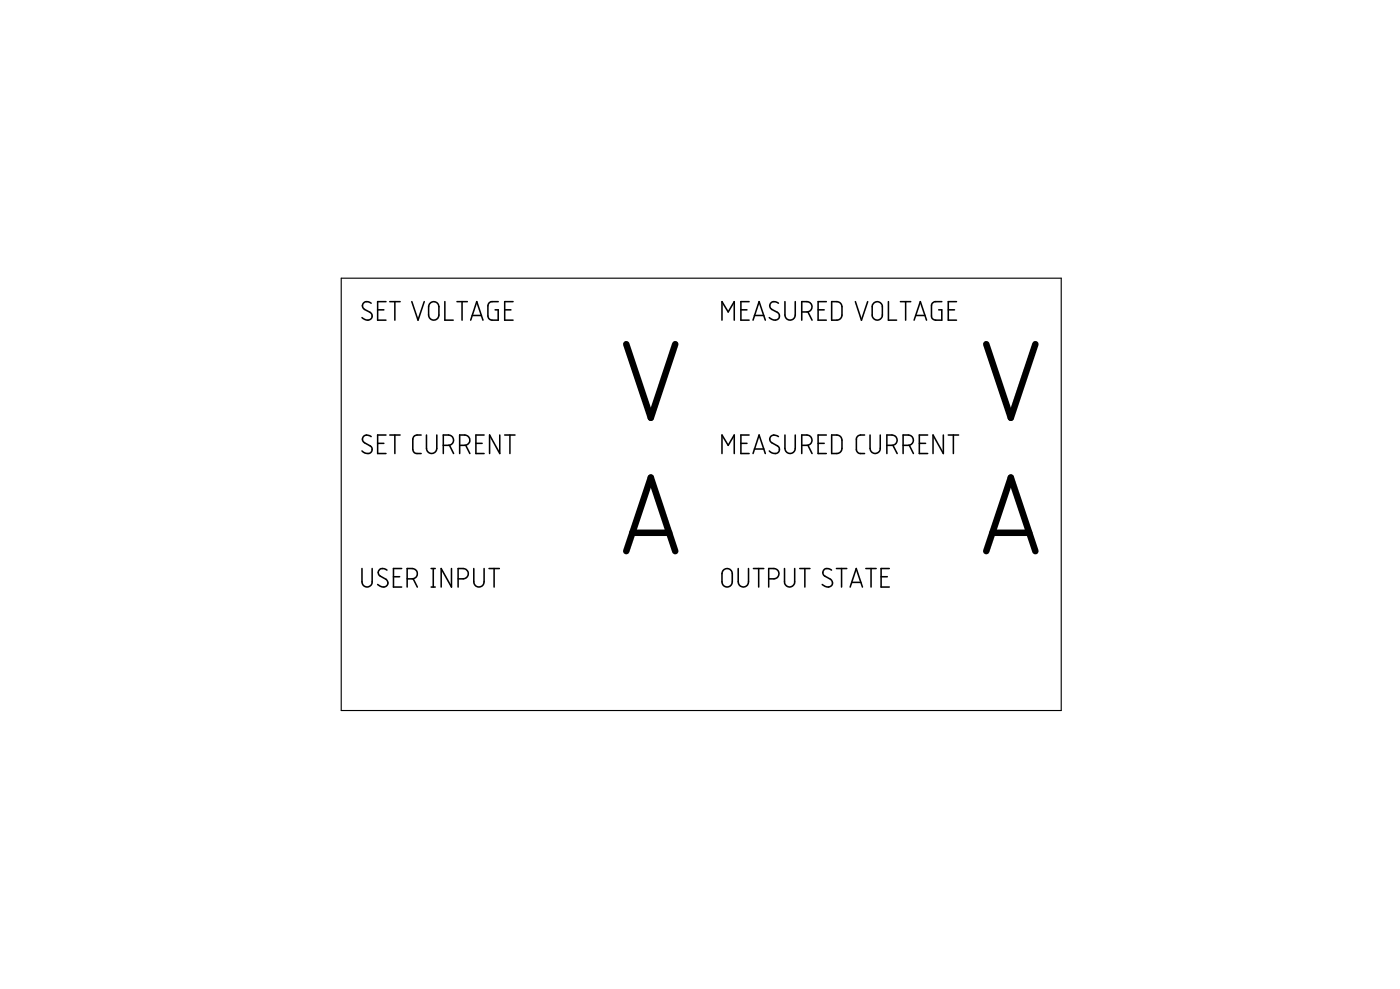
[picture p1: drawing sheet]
<svg xmlns="http://www.w3.org/2000/svg" width="210mm" height="148mm" viewBox="0 0 210 148" stroke-linecap="round" stroke-linejoin="round" font-family="sans-serif">
<g fill="none" stroke="#000" stroke-width=".23">
<path d="M55.6 45.4a.7 .7 0 0 0-.9-.2 .7 .7 0 0 0-.2 1l1 .6a.67 .67 0 0 1 .2 1 .67 .67 0 0 1-1 .1l-.4-.3M56.6 46.4h1M57.9 45.2h-1.3v2.8h1.3M58.4 45.2h1.6M59.2 45.2v2.8M61.7 45.2l1 2.8 .9-2.8M64.4 45.5a.77 .77 0 0 1 .9-.3 .77 .77 0 0 1 .5 .8v1.2a.77 .77 0 0 1-.8 .8 .77 .77 0 0 1-.7-.8v-1.2zM66.7 45.2v2.8h1.2M68.5 45.2h1.6M69.3 45.2v2.8M70.6 48l.9-2.8 .9 2.8M70.8 47.3h1.4"/>
<path d="M74.7 45.2h-1.1l-.4 .4v1.7l.2 .5 .4 .2h.9v-1.6h-.5M75.7 46.4h.9M76.9 45.2h-1.2v2.8h1.2M108.2 48v-2.8l1 1.5 .9-1.5v2.8M111.1 46.4h.9M112.3 45.2h-1.2v2.8h1.2M112.9 48l.9-2.8 .9 2.8M113.1 47.3h1.4M116.7 45.4a.7 .7 0 0 0-1-.2 .7 .7 0 0 0-.2 1l1.1 .6a.67 .67 0 0 1 .1 1 .67 .67 0 0 1-.9 .1l-.5-.3M117.7 45.2v2a.77 .77 0 0 0 .8 .8 .77 .77 0 0 0 .7-.8v-2M120.2 46.7h.8a.77 .77 0 0 0 .8-.7 .77 .77 0 0 0-.8-.8h-.8v2.8M121.1 46.7l.7 1.3"/>
<path d="M122.7 46.4h.9M123.9 45.2h-1.2v2.8h1.2M124.7 45.2h.8a.77 .77 0 0 1 .7 .8v1.2a.77 .77 0 0 1-.7 .8h-.8zM128.2 45.2l1 2.8 .9-2.8M130.9 45.5a.76 .76 0 0 1 .9-.3 .76 .76 0 0 1 .5 .8v1.2a.76 .76 0 0 1-.8 .8 .76 .76 0 0 1-.7-.8v-1.2zM133.2 45.2v2.8h1.2M135 45.2h1.5M135.8 45.2v2.8M137.1 48l.9-2.8 .9 2.8M137.3 47.3h1.4M141.2 45.2h-1.1a.6 .6 0 0 0-.4 .6v1.5a.59 .59 0 0 0 .6 .7h.9v-1.6h-.5M142.2 46.4h.9"/>
<path d="M143.4 45.2h-1.2v2.8h1.2M55.6 65.4a.72 .72 0 0 0-.8-.2 .72 .72 0 0 0-.4 .8 2.45 2.45 0 0 0 1.3 .9 .68 .68 0 0 1-.1 .9 .68 .68 0 0 1-.9 .1l-.4-.3M56.6 66.4h1M57.9 65.2h-1.3v2.7h1.3M58.4 65.2h1.6M59.2 65.2v2.7M63.1 65.2a1.13 1.13 0 0 0-1.1 .2l-.1 .4v1.5a.64 .64 0 0 0 .6 .6h.6M63.9 65.2v2a.77 .77 0 0 0 .8 .7 .77 .77 0 0 0 .8-.7v-2M66.5 66.7h.7a.77 .77 0 0 0 .8-.8 .77 .77 0 0 0-.8-.7h-.7v2.7M67.4 66.7l.6 1.2M68.9 66.7h.8a.77 .77 0 0 0 .7-.8 .77 .77 0 0 0-.7-.7h-.8v2.7M69.8 66.7l.6 1.2"/>
<path d="M71.4 66.4h.9M72.6 65.2h-1.2v2.7h1.2M74.9 65.2v2.7l-1.5-2.7v2.7M75.7 65.2h1.5M76.5 65.2v2.7M108.2 67.9v-2.7l1 1.5 .9-1.5v2.7M111.1 66.4h.9M112.3 65.2h-1.2v2.7h1.2M112.9 67.9l.9-2.7 .9 2.7M113.1 67.3h1.4M116.7 65.4a.72 .72 0 0 0-.9-.2 .72 .72 0 0 0-.4 .8 2.45 2.45 0 0 0 1.3 .9 .68 .68 0 0 1 0 .9 .68 .68 0 0 1-.9 .1l-.5-.3M117.7 65.2v2a.77 .77 0 0 0 .8 .7 .77 .77 0 0 0 .7-.7v-2"/>
<path d="M120.2 66.7h.8a.77 .77 0 0 0 .8-.8 .77 .77 0 0 0-.8-.7h-.8v2.7M121.1 66.7l.7 1.2M122.7 66.4h.9M123.9 65.2h-1.2v2.7h1.2M124.7 65.2h.8a.77 .77 0 0 1 .7 .8v1.2a.77 .77 0 0 1-.7 .7h-.8zM129.6 65.2h-.6a.64 .64 0 0 0-.6 .6v1.7a.6 .6 0 0 0 .6 .4h.6M130.5 65.2v2a.76 .76 0 0 0 .7 .7 .76 .76 0 0 0 .8-.7v-2M133 66.7a1.35 1.35 0 0 0 1.4-.3 .78 .78 0 0 0-.7-1.2h-.7v2.7M133.9 66.7l.6 1.2M135.4 66.7h.8a.77 .77 0 0 0 .7-.8 .77 .77 0 0 0-.7-.7h-.8v2.7M136.3 66.7l.6 1.2M137.8 66.4h1"/>
<path d="M139.1 65.2h-1.3v2.7h1.3M141.4 65.2v2.7l-1.5-2.7v2.7M142.2 65.2h1.5M142.9 65.2v2.7M54.3 85.2v2a.76 .76 0 0 0 .7 .7 .76 .76 0 0 0 .8-.7v-2M58 85.4a.72 .72 0 0 0-.9-.2 .72 .72 0 0 0-.4 .8l.2 .2a2.03 2.03 0 0 1 1.2 .9 .68 .68 0 0 1-.3 .8 .68 .68 0 0 1-.8-.1l-.4-.2M59 86.4h.9M60.2 85.2h-1.2v2.7h1.2M61 86.7a1.35 1.35 0 0 0 1.4-.3 .78 .78 0 0 0 .1-.8 .78 .78 0 0 0-.7-.4h-.8v2.7M62 86.7l.6 1.2M64.6 87.9h.7M64.6 85.2h.7"/>
<path d="M65 85.2v2.7M67.7 85.2v2.7l-1.6-2.7v2.7M68.7 86.7h.7a.77 .77 0 0 0 .8-.8 .77 .77 0 0 0-.8-.7h-.7v2.7M71 85.2v2a.77 .77 0 0 0 .8 .7 .77 .77 0 0 0 .8-.7v-2M73.3 85.2h1.6M74.1 85.2v2.7M108.4 85.5a.77 .77 0 0 1 .9-.3 .77 .77 0 0 1 .5 .7v1.3a.77 .77 0 0 1-.8 .7 .77 .77 0 0 1-.8-.7v-1.3zM110.7 85.2v2a.77 .77 0 0 0 .8 .7 .77 .77 0 0 0 .7-.7v-2M113 85.2h1.5M113.7 85.2v2.7M115.3 86.7h.7a.77 .77 0 0 0 .8-.8 .77 .77 0 0 0-.8-.7h-.7v2.7M117.6 85.2v2a.76 .76 0 0 0 .8 .7 .76 .76 0 0 0 .7-.7v-2"/>
<path d="M119.9 85.2h1.5M120.7 85.2v2.7M124.7 85.4a.72 .72 0 0 0-.9-.2 .72 .72 0 0 0-.4 .8l.1 .2a2.03 2.03 0 0 1 1.3 .9 .68 .68 0 0 1-.3 .8 .68 .68 0 0 1-.8-.1l-.4-.2M125.4 85.2h1.6M126.2 85.2v2.7M127.5 87.9l.9-2.7 .9 2.7M127.7 87.2h1.4M129.8 85.2h1.6M130.6 85.2v2.7M132.1 86.4h.9M133.3 85.2h-1.2v2.7h1.2"/>
</g>
<path d="M93.9 51.6l3.7 11 3.6-11M147.9 51.6l3.7 11 3.6-11M94.8 79.8h5.5M148.8 79.8h5.5M93.9 82.6l3.7-11.1 3.6 11.1M147.9 82.6l3.7-11.1 3.6 11.1" fill="none" stroke="#000" stroke-width=".97"/>
<path d="M51.2 41.7h107.9v64.7h-107.9z" fill="none" stroke="#000" stroke-width=".17"/>
</svg>
